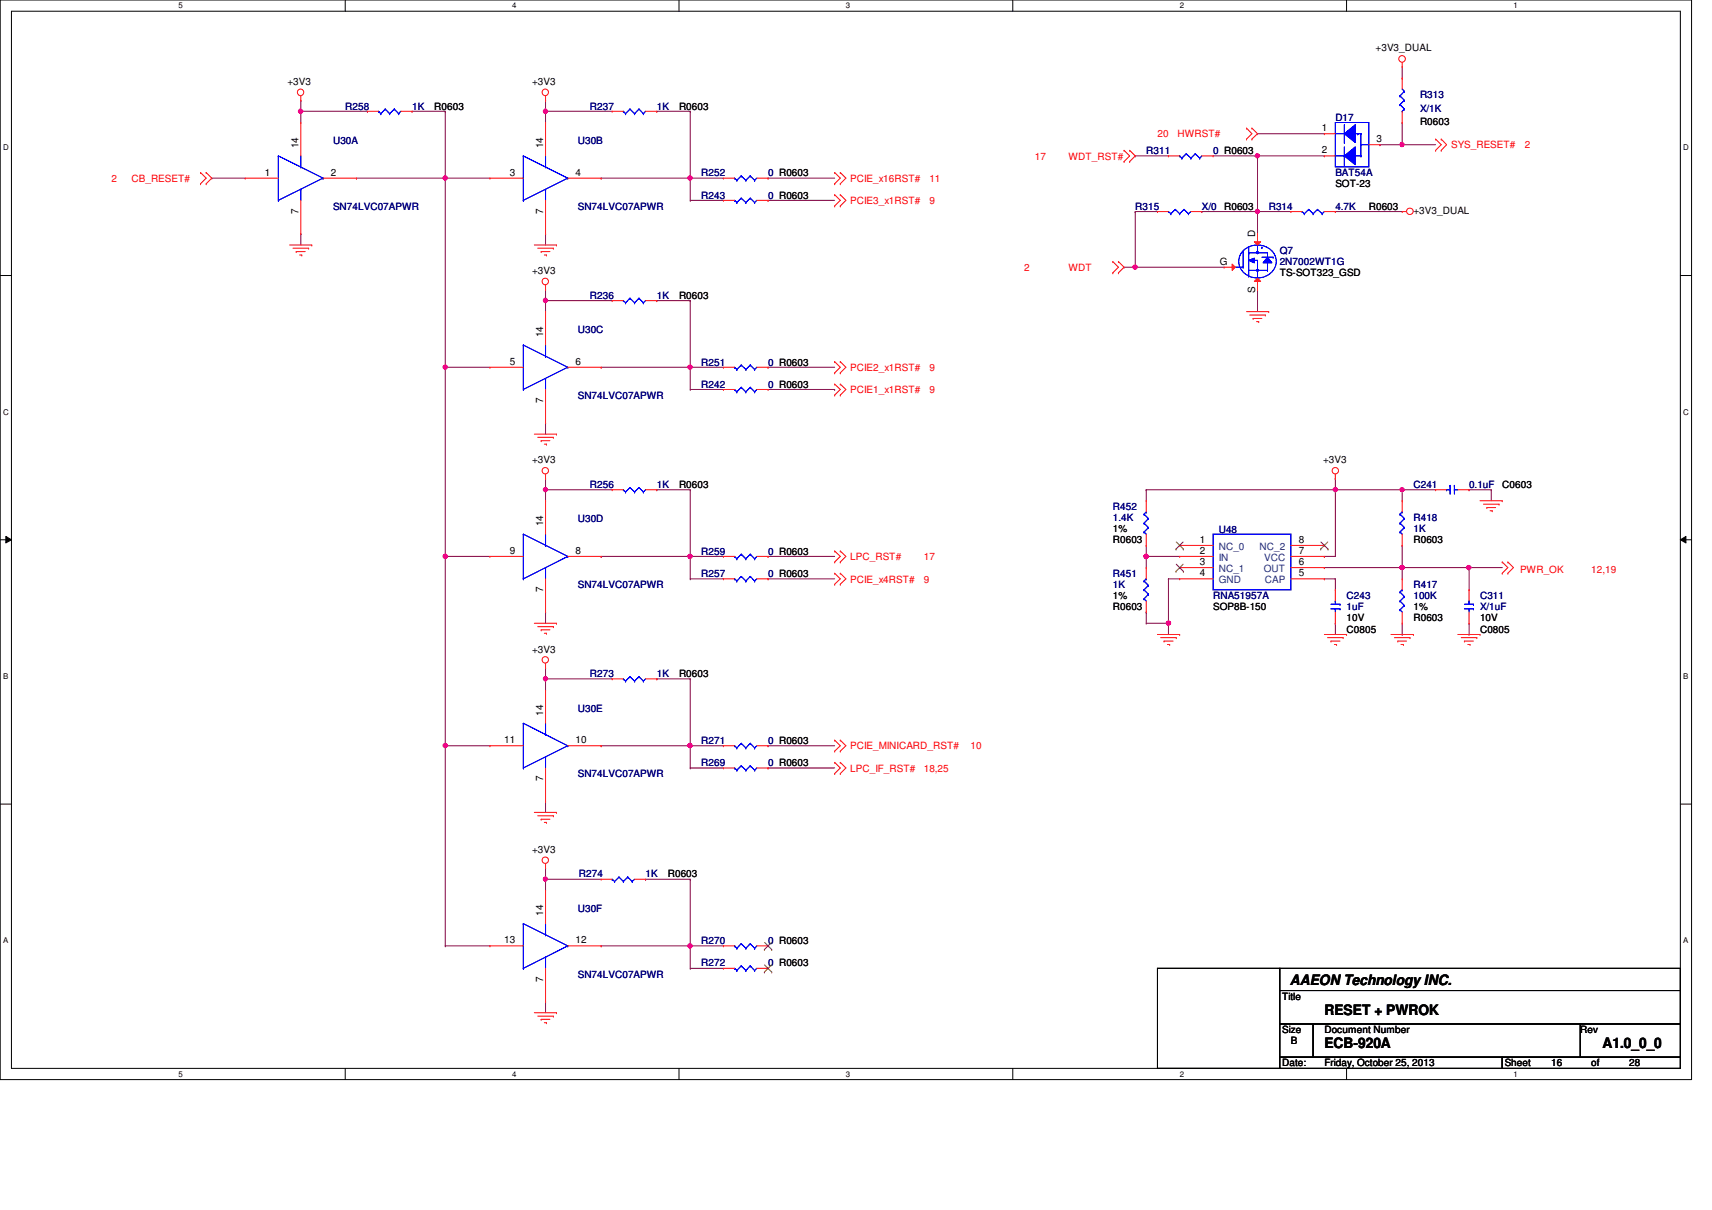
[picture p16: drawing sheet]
<svg xmlns="http://www.w3.org/2000/svg" width="297mm" height="210mm" viewBox="0 0 297 210" stroke-linecap="round" stroke-linejoin="round" font-family="sans-serif">
<defs><g id="words">
<g font-size="2.5">
<text x="223.8" y="170.8">AAEON Technology INC.</text>
<text x="229.8" y="176.1">RESET + PWROK</text>
<text x="229.8" y="181.9">ECB-920A</text>
<text x="278" y="181.9">A1.0_0_0</text>
</g>
<g font-size="1.7">
<text x="238.7" y="8.8">+3V3_DUAL</text>
<text x="49.9" y="14.7">+3V3</text>
<text x="92.3" y="14.7">+3V3</text>
<text x="75.3" y="19">R0603</text>
<text x="117.8" y="19">R0603</text>
<text x="229.4" y="22.8">1</text>
<text x="246.4" y="21.7">R0603</text>
<text x="51.8" y="25.7" transform="rotate(-90 51.8 25.7)">14</text>
<text x="94.2" y="25.7" transform="rotate(-90 94.2 25.7)">14</text>
<text x="229.4" y="26.6">2</text>
<text x="238.8" y="24.7">3</text>
<text x="46" y="30.5">1</text>
<text x="57.4" y="30.5">2</text>
<text x="88.5" y="30.5">3</text>
<text x="99.9" y="30.5">4</text>
<text x="231.7" y="32.5">SOT-23</text>
<text x="51.8" y="37.1" transform="rotate(-90 51.8 37.1)">7</text>
<text x="94.2" y="37.1" transform="rotate(-90 94.2 37.1)">7</text>
<text x="212.4" y="36.4">R0603</text>
<text x="217.8" y="41.1" transform="rotate(-90 217.8 41.1)">D</text>
<text x="237.5" y="36.4">R0603</text>
<text x="245.2" y="37.1">+3V3_DUAL</text>
<text x="92.3" y="47.6">+3V3</text>
<text x="211.6" y="45.9">G</text>
<text x="222" y="48">TS-SOT323_GSD</text>
<text x="117.8" y="51.8">R0603</text>
<text x="217.8" y="50.8" transform="rotate(-90 217.8 50.8)">S</text>
<text x="94.2" y="58.5" transform="rotate(-90 94.2 58.5)">14</text>
<text x="88.5" y="63.3">5</text>
<text x="99.9" y="63.3">6</text>
<text x="94.2" y="69.9" transform="rotate(-90 94.2 69.9)">7</text>
<text x="92.3" y="80.4">+3V3</text>
<text x="229.6" y="80.4">+3V3</text>
<text x="117.8" y="84.6">R0603</text>
<text x="260.6" y="84.6">C0603</text>
<text x="94.2" y="91.3" transform="rotate(-90 94.2 91.3)">14</text>
<text x="193.1" y="92.4">1%</text>
<text x="193.1" y="94.3">R0603</text>
<text x="208.1" y="94.2">1</text>
<text x="225.3" y="94.2">8</text>
<text x="245.2" y="94.3">R0603</text>
<text x="88.5" y="96.1">9</text>
<text x="99.9" y="96.1">8</text>
<text x="208.1" y="96.1">2</text>
<text x="208.1" y="98">3</text>
<text x="208.1" y="100">4</text>
<text x="225.3" y="96.1">7</text>
<text x="225.3" y="98">6</text>
<text x="225.3" y="100">5</text>
<text x="94.2" y="102.7" transform="rotate(-90 94.2 102.7)">7</text>
<text x="193.1" y="103.9">1%</text>
<text x="193.1" y="105.9">R0603</text>
<text x="210.5" y="105.9">SOP8B-150</text>
<text x="233.6" y="107.8">10V</text>
<text x="245.2" y="105.9">1%</text>
<text x="245.2" y="107.8">R0603</text>
<text x="256.8" y="107.8">10V</text>
<text x="92.3" y="113.2">+3V3</text>
<text x="233.6" y="109.7">C0805</text>
<text x="256.8" y="109.7">C0805</text>
<text x="117.8" y="117.4">R0603</text>
<text x="94.2" y="124.1" transform="rotate(-90 94.2 124.1)">14</text>
<text x="87.5" y="128.9">11</text>
<text x="99.9" y="128.9">10</text>
<text x="94.2" y="135.6" transform="rotate(-90 94.2 135.6)">7</text>
<text x="92.3" y="148">+3V3</text>
<text x="115.9" y="152.2">R0603</text>
<text x="94.2" y="158.9" transform="rotate(-90 94.2 158.9)">14</text>
<text x="87.5" y="163.7">13</text>
<text x="99.9" y="163.7">12</text>
<text x="94.2" y="170.3" transform="rotate(-90 94.2 170.3)">7</text>
<text x="222.5" y="173.4">Title</text>
<text x="222.5" y="179.2">Size</text>
<text x="229.8" y="179.2">Document Number</text>
<text x="274.2" y="179.2">Rev</text>
<text x="222.5" y="185">Date:</text>
<text x="224" y="181.1">B</text>
<text x="229.8" y="185">Friday, October 25, 2013</text>
<text x="261.1" y="185">Sheet</text>
<text x="269.2" y="185">16</text>
<text x="276.1" y="185">of</text>
<text x="282.7" y="185">28</text>
</g>
<g font-size="1.7" fill="#000080">
<text x="246.4" y="17.1">R313</text>
<text x="59.9" y="19">R258</text>
<text x="71.5" y="19">1K</text>
<text x="102.4" y="19">R237</text>
<text x="114" y="19">1K</text>
<text x="231.7" y="20.9">D17</text>
<text x="246.4" y="19.4">X/1K</text>
<text x="57.8" y="25">U30A</text>
<text x="100.2" y="25">U30B</text>
<text x="198.9" y="26.7">R311</text>
<text x="210.5" y="26.7">0 R0603</text>
<text x="121.7" y="30.6">R252</text>
<text x="121.7" y="34.5">R243</text>
<text x="133.3" y="30.6">0 R0603</text>
<text x="133.3" y="34.5">0 R0603</text>
<text x="231.7" y="30.6">BAT54A</text>
<text x="57.8" y="36.4">SN74LVC07APWR</text>
<text x="100.2" y="36.4">SN74LVC07APWR</text>
<text x="197" y="36.4">R315</text>
<text x="208.5" y="36.4">X/0</text>
<text x="220.1" y="36.4">R314</text>
<text x="231.7" y="36.4">4.7K</text>
<text x="222" y="44.1">Q7</text>
<text x="222" y="46">2N7002WT1G</text>
<text x="102.4" y="51.8">R236</text>
<text x="114" y="51.8">1K</text>
<text x="100.2" y="57.8">U30C</text>
<text x="121.7" y="63.4">R251</text>
<text x="133.3" y="63.4">0 R0603</text>
<text x="100.2" y="69.2">SN74LVC07APWR</text>
<text x="121.7" y="67.3">R242</text>
<text x="133.3" y="67.3">0 R0603</text>
<text x="102.4" y="84.6">R256</text>
<text x="114" y="84.6">1K</text>
<text x="193.1" y="88.5">R452</text>
<text x="245.2" y="84.6">C241</text>
<text x="254.9" y="84.6">0.1uF</text>
<text x="100.2" y="90.6">U30D</text>
<text x="193.1" y="90.4">1.4K</text>
<text x="211.5" y="92.5">U48</text>
<text x="245.2" y="90.4">R418</text>
<text x="245.2" y="92.4">1K</text>
<text x="121.7" y="96.2">R259</text>
<text x="121.7" y="100.1">R257</text>
<text x="133.3" y="96.2">0 R0603</text>
<text x="133.3" y="100.1">0 R0603</text>
<text x="193.1" y="100.1">R451</text>
<text x="100.2" y="102">SN74LVC07APWR</text>
<text x="193.1" y="102">1K</text>
<text x="210.5" y="103.9">RNA51957A</text>
<text x="233.6" y="103.9">C243</text>
<text x="233.6" y="105.9">1uF</text>
<text x="245.2" y="102">R417</text>
<text x="245.2" y="103.9">100K</text>
<text x="256.8" y="103.9">C311</text>
<text x="256.8" y="105.9">X/1uF</text>
<text x="102.4" y="117.4">R273</text>
<text x="114" y="117.4">1K</text>
<text x="100.2" y="123.4">U30E</text>
<text x="121.7" y="129">R271</text>
<text x="133.3" y="129">0 R0603</text>
<text x="100.2" y="134.8">SN74LVC07APWR</text>
<text x="121.7" y="132.9">R269</text>
<text x="133.3" y="132.9">0 R0603</text>
<text x="100.5" y="152.2">R274</text>
<text x="112" y="152.2">1K</text>
<text x="100.2" y="158.2">U30F</text>
<text x="121.7" y="163.8">R270</text>
<text x="121.7" y="167.6">R272</text>
<text x="133.3" y="163.8">0 R0603</text>
<text x="133.3" y="167.6">0 R0603</text>
<text x="100.2" y="169.6">SN74LVC07APWR</text>
</g>
<g font-size="1.7" fill="#f00">
<text x="200.8" y="23.8">20</text>
<text x="204.3" y="23.8">HWRST#</text>
<text x="179.6" y="27.7">17</text>
<text x="185.4" y="27.7">WDT_RST#</text>
<text x="251.8" y="25.7">SYS_RESET#</text>
<text x="264.5" y="25.7">2</text>
<text x="19.3" y="31.5">2</text>
<text x="22.8" y="31.5">CB_RESET#</text>
<text x="147.5" y="31.5">PCIE_x16RST#</text>
<text x="147.5" y="35.4">PCIE3_x1RST#</text>
<text x="161.2" y="31.5">11</text>
<text x="161.2" y="35.4">9</text>
<text x="177.7" y="47">2</text>
<text x="185.4" y="47">WDT</text>
<text x="147.5" y="64.3">PCIE2_x1RST#</text>
<text x="161.2" y="64.3">9</text>
<text x="147.5" y="68.2">PCIE1_x1RST#</text>
<text x="161.2" y="68.2">9</text>
<text x="147.5" y="97.2">LPC_RST#</text>
<text x="147.5" y="101">PCIE_x4RST#</text>
<text x="160.3" y="97.2">17</text>
<text x="160.3" y="101">9</text>
<text x="263.7" y="99.3">PWR_OK</text>
<text x="276.1" y="99.3">12,19</text>
<text x="147.5" y="130">PCIE_MINICARD_RST#</text>
<text x="168.4" y="130">10</text>
<text x="147.5" y="133.9">LPC_IF_RST#</text>
<text x="160.3" y="133.9">18,25</text>
</g>
<g font-size="1.7" fill="#004080">
<text x="211.5" y="95.4">NC_0</text>
<text x="218.5" y="95.4">NC_2</text>
<text x="211.5" y="97.3">IN</text>
<text x="211.5" y="99.3">NC_1</text>
<text x="211.5" y="101.2">GND</text>
<text x="219.3" y="99.3">OUT</text>
<text x="219.3" y="97.3">VCC</text>
<text x="219.5" y="101.2">CAP</text>
</g>
<g font-size="1.4">
<text x="30.9" y="1.4">5</text>
<text x="88.9" y="1.4">4</text>
<text x="146.8" y="1.4">3</text>
<text x="204.7" y="1.4">2</text>
<text x="262.6" y="1.4">1</text>
<text x=".5" y="26.1">D</text>
<text x="292.1" y="26.1">D</text>
<text x=".5" y="71.9">C</text>
<text x="292.1" y="71.9">C</text>
<text x=".5" y="117.8">B</text>
<text x="292.1" y="117.8">B</text>
<text x=".5" y="163.6">A</text>
<text x="292.1" y="163.6">A</text>
<text x="30.9" y="186.8">5</text>
<text x="88.9" y="186.8">4</text>
<text x="146.8" y="186.8">3</text>
<text x="204.7" y="186.8">2</text>
<text x="262.6" y="186.8">1</text>
</g>
</g></defs>
<path d="M0 0h293.5v187.3h-293.5zM2 1.9h289.5v183.4h-289.5z" fill="none" stroke="#000" stroke-width=".17"/>
<g fill="#fff">
<path d="M30.9 .2h.8v1.5h-.8z"/>
<path d="M30.9 185.5h.8v1.6h-.8z"/>
</g>
<path d="M59.9 0v1.9M59.9 185.3v2" fill="none" stroke="#000" stroke-width=".17"/>
<g fill="#fff">
<path d="M88.9 .2h.7v1.5h-.7z"/>
<path d="M88.9 185.5h.7v1.6h-.7z"/>
</g>
<path d="M117.8 0v1.9M117.8 185.3v2" fill="none" stroke="#000" stroke-width=".17"/>
<g fill="#fff">
<path d="M146.8 .2h.7v1.5h-.7z"/>
<path d="M146.8 185.5h.7v1.6h-.7z"/>
</g>
<path d="M175.7 0v1.9M175.7 185.3v2" fill="none" stroke="#000" stroke-width=".17"/>
<g fill="#fff">
<path d="M204.7 .2h.7v1.5h-.7z"/>
<path d="M204.7 185.5h.7v1.6h-.7z"/>
</g>
<path d="M233.6 0v1.9M233.6 185.3v2" fill="none" stroke="#000" stroke-width=".17"/>
<g fill="#fff">
<path d="M262.6 .2h.8v1.5h-.8z"/>
<path d="M262.6 185.5h.8v1.6h-.8z"/>
<path d="M.5 24.8h1v1.6h-1z"/>
<path d="M292.1 24.8h.9v1.6h-.9z"/>
<path d="M.5 70.7h1v1.5h-1z"/>
<path d="M292.1 70.7h.9v1.5h-.9z"/>
</g>
<path d="M0 47.8h2M291.5 47.8h2" fill="none" stroke="#000" stroke-width=".17"/>
<g fill="#fff">
<path d="M.5 116.5h.9v1.6h-.9z"/>
<path d="M292.1 116.5h.8v1.6h-.8z"/>
</g>
<path d="M0 93.6h2M1 93l1 .6-1 .6zM291.5 93.6l1-.6v1.2zM291.5 93.6h2" fill="none" stroke="#000" stroke-width=".17"/>
<path d="M1 93l1 .6-1 .6zM291.5 93.6l1-.6v1.2z" fill="#000"/>
<g fill="#fff">
<path d="M.5 162.4h.9v1.5h-.9z"/>
<path d="M292.1 162.4h.8v1.5h-.8z"/>
</g>
<path d="M0 139.5h2M291.5 139.5h2" fill="none" stroke="#000" stroke-width=".17"/>
<path d="M77.3 63.7h.1M77.3 63.7h7.7" fill="none" stroke="#800040" stroke-width=".17"/>
<circle cx="77.3" cy="63.7" r=".37" fill="#f0f"/>
<circle cx="77.3" cy="63.7" r=".37" fill="none" stroke="#f0f" stroke-width=".17"/>
<path d="M77.3 30.9h.1M77.3 30.9h7.7M77.3 63.7h.1M77.3 63.7v65.7M77.3 96.5h.1M77.3 96.5h7.7" fill="none" stroke="#800040" stroke-width=".17"/>
<circle cx="77.3" cy="129.3" r=".38" fill="#f0f"/>
<circle cx="77.3" cy="129.3" r=".38" fill="none" stroke="#f0f" stroke-width=".17"/>
<circle cx="77.3" cy="96.5" r=".38" fill="#f0f"/>
<circle cx="77.3" cy="96.5" r=".38" fill="none" stroke="#f0f" stroke-width=".17"/>
<path d="M94.7 19.3h.1M94.7 19.3v2M94.7 40.6h.1M94.7 40.6v1.9M77.3 129.4h.1M77.3 129.4h7.7M77.3 129.4v34.7M77.3 164.1h.1M77.3 164.1h7.7" fill="none" stroke="#800040" stroke-width=".17"/>
<circle cx="94.6" cy="19.3" r=".38" fill="#f0f"/>
<circle cx="94.6" cy="19.3" r=".38" fill="none" stroke="#f0f" stroke-width=".17"/>
<path d="M77.3 30.9h.1M77.3 30.9v32.8" fill="none" stroke="#800040" stroke-width=".17"/>
<circle cx="77.3" cy="30.9" r=".37" fill="#f0f"/>
<circle cx="77.3" cy="30.9" r=".37" fill="none" stroke="#f0f" stroke-width=".17"/>
<path d="M119.8 30.9h.1M119.8 30.9h5.7" fill="none" stroke="#800040" stroke-width=".17"/>
<circle cx="119.7" cy="30.9" r=".37" fill="#f0f"/>
<circle cx="119.7" cy="30.9" r=".37" fill="none" stroke="#f0f" stroke-width=".17"/>
<g fill="none" stroke="#800040" stroke-width=".17">
<path d="M94.7 19.3h.1M94.7 17.4h.1M94.7 19.3h11.5M94.7 17.4v1.9M114 19.3h.1M114 19.3h5.8M119.8 19.3h.1M119.8 19.3v11.6M133.3 30.9h.1M133.3 30.9h11.5M218.2 23.2h.1M218.2 36.7h.1"/>
<path d="M218.2 27.1h.1M218.2 23.2h11.6M218.2 36.7v3.9M218.2 27.1h11.6M243.3 25.1h.1M243.3 25.1h5.8M197 46.4h.1M197 46.4h15.4M218.2 50.2h.1M218.2 50.2v3.9"/>
</g>
<circle cx="218.2" cy="27" r=".37" fill="#f0f"/>
<circle cx="218.2" cy="27" r=".37" fill="none" stroke="#f0f" stroke-width=".17"/>
<path d="M218.2 36.7h.1M218.2 36.7h5.8M231.7 36.7h.1M231.7 36.7h11.6" fill="none" stroke="#800040" stroke-width=".17"/>
<circle cx="218.2" cy="36.7" r=".37" fill="#f0f"/>
<circle cx="218.2" cy="36.7" r=".37" fill="none" stroke="#f0f" stroke-width=".17"/>
<path d="M197 36.7h.1M197 36.7h3.8M197 36.7v9.7M208.5 36.7h.1M208.5 36.7h9.7" fill="none" stroke="#800040" stroke-width=".17"/>
<circle cx="196.9" cy="46.3" r=".37" fill="#f0f"/>
<circle cx="196.9" cy="46.3" r=".37" fill="none" stroke="#f0f" stroke-width=".17"/>
<g fill="none" stroke="#800040" stroke-width=".17">
<path d="M52.2 19.3h.1M52.2 19.3v2M71.5 19.3h.1M71.5 19.3h5.8M36.7 30.9h.1M36.7 30.9h5.8M61.8 30.9h.1M61.8 30.9h15.5M104.3 30.9h.1M104.3 30.9h15.5M218.2 27.1h.1M218.2 27.1v9.6"/>
<path d="M52.2 40.6h.1M52.2 40.6v1.9M195 46.4h.1M195 46.4h2M229.8 98.5h.1M243.3 85h.1M243.3 94.6h.1M243.3 94.6v3.9h-13.5M243.3 85h5.8M198.9 108.1h.1M198.9 108.1h3.8M229.8 100.4h.1"/>
<path d="M229.8 100.4h1.9"/>
</g>
<circle cx="243.3" cy="98.4" r=".37" fill="#f0f"/>
<circle cx="243.3" cy="98.4" r=".37" fill="none" stroke="#f0f" stroke-width=".17"/>
<path d="M198.9 94.6h.1M198.9 94.6v1.9M229.8 96.5h.1M229.8 96.5h1.9M243.3 85h.1M243.3 85v1.9M231.7 100.4h.1M231.7 100.4v1.9" fill="none" stroke="#800040" stroke-width=".17"/>
<circle cx="198.8" cy="96.5" r=".38" fill="#f0f"/>
<circle cx="198.8" cy="96.5" r=".38" fill="none" stroke="#f0f" stroke-width=".17"/>
<path d="M231.7 85h.1M231.7 85h11.6M254.9 85h.1M254.9 85h3.8" fill="none" stroke="#800040" stroke-width=".17"/>
<circle cx="243.3" cy="84.9" r=".37" fill="#f0f"/>
<circle cx="243.3" cy="84.9" r=".37" fill="none" stroke="#f0f" stroke-width=".17"/>
<circle cx="231.7" cy="84.9" r=".37" fill="#f0f"/>
<circle cx="231.7" cy="84.9" r=".37" fill="none" stroke="#f0f" stroke-width=".17"/>
<path d="M231.7 85h.1M231.7 85v11.5M258.7 85h.1M258.7 85v1.9M202.7 108.1h.1M202.7 108.1v2" fill="none" stroke="#800040" stroke-width=".17"/>
<circle cx="202.7" cy="108.1" r=".37" fill="#f0f"/>
<circle cx="202.7" cy="108.1" r=".37" fill="none" stroke="#f0f" stroke-width=".17"/>
<path d="M198.9 85h.1M198.9 85v1.9M231.7 83h.1M231.7 83v2h-32.8M243.3 98.5h.1M243.3 98.5v1.9M202.7 100.4h.1M202.7 100.4v7.7M231.7 108.1h.1M231.7 108.1v2" fill="none" stroke="#800040" stroke-width=".17"/>
<circle cx="243.3" cy="98.4" r=".37" fill="#f0f"/>
<circle cx="243.3" cy="98.4" r=".37" fill="none" stroke="#f0f" stroke-width=".17"/>
<path d="M198.9 96.5h.1M198.9 96.5v2M254.9 98.5h.1M254.9 98.5h5.7M198.9 106.2h.1M198.9 106.2v1.9" fill="none" stroke="#800040" stroke-width=".17"/>
<circle cx="254.9" cy="98.4" r=".37" fill="#f0f"/>
<circle cx="254.9" cy="98.4" r=".37" fill="none" stroke="#f0f" stroke-width=".17"/>
<path d="M198.9 96.5h.1M198.9 96.5h5.8M202.7 100.4h.1M202.7 100.4h2" fill="none" stroke="#800040" stroke-width=".17"/>
<circle cx="198.8" cy="96.5" r=".38" fill="#f0f"/>
<circle cx="198.8" cy="96.5" r=".38" fill="none" stroke="#f0f" stroke-width=".17"/>
<path d="M77.3 19.3h.1M77.3 19.3v11.6M94.7 73.4h.1M94.7 73.4v1.9M119.8 63.7h.1M119.8 63.7h5.7M243.3 110.1h.1M243.3 108.1v2" fill="none" stroke="#800040" stroke-width=".17"/>
<circle cx="119.7" cy="63.7" r=".37" fill="#f0f"/>
<circle cx="119.7" cy="63.7" r=".37" fill="none" stroke="#f0f" stroke-width=".17"/>
<path d="M94.7 52.2h.1M94.7 52.2h11.5M94.7 52.2v1.9M114 52.2h.1M114 52.2h5.8M119.8 52.2h.1M119.8 52.2v11.5M133.3 63.7h.1M133.3 63.7h11.5" fill="none" stroke="#800040" stroke-width=".17"/>
<circle cx="94.6" cy="52.1" r=".38" fill="#f0f"/>
<circle cx="94.6" cy="52.1" r=".38" fill="none" stroke="#f0f" stroke-width=".17"/>
<path d="M94.7 50.2h.1M94.7 50.2v2M104.3 63.7h.1M104.3 63.7h15.5M119.8 96.5h.1M119.8 96.5h5.7M94.7 106.2h.1M94.7 106.2v1.9" fill="none" stroke="#800040" stroke-width=".17"/>
<circle cx="119.7" cy="96.5" r=".38" fill="#f0f"/>
<circle cx="119.7" cy="96.5" r=".38" fill="none" stroke="#f0f" stroke-width=".17"/>
<path d="M94.7 85h.1M94.7 85h11.5M94.7 85v1.9M114 85h.1M114 85h5.8M119.8 85h.1M119.8 85v11.5M133.3 96.5h.1M133.3 96.5h11.5" fill="none" stroke="#800040" stroke-width=".17"/>
<circle cx="94.6" cy="84.9" r=".37" fill="#f0f"/>
<circle cx="94.6" cy="84.9" r=".37" fill="none" stroke="#f0f" stroke-width=".17"/>
<path d="M94.7 83h.1M94.7 83v2M104.3 96.5h.1M104.3 96.5h15.5M94.7 139h.1M94.7 139v1.9M119.8 129.4h.1M119.8 129.4h5.7" fill="none" stroke="#800040" stroke-width=".17"/>
<circle cx="119.7" cy="129.3" r=".38" fill="#f0f"/>
<circle cx="119.7" cy="129.3" r=".38" fill="none" stroke="#f0f" stroke-width=".17"/>
<path d="M94.7 117.8h.1M94.7 117.8h11.5M94.7 117.8v1.9M114 117.8h.1M114 117.8h5.8M119.8 117.8h.1M119.8 117.8v11.6M133.3 129.4h.1M133.3 129.4h11.5" fill="none" stroke="#800040" stroke-width=".17"/>
<circle cx="94.6" cy="117.7" r=".37" fill="#f0f"/>
<circle cx="94.6" cy="117.7" r=".37" fill="none" stroke="#f0f" stroke-width=".17"/>
<path d="M52.2 19.3h11.6M63.8 19.3h.1M94.7 115.8h.1M94.7 115.8v2M104.3 129.4h.1M104.3 129.4h15.5" fill="none" stroke="#800040" stroke-width=".17"/>
<circle cx="52.2" cy="19.3" r=".38" fill="#f0f"/>
<circle cx="52.2" cy="19.3" r=".38" fill="none" stroke="#f0f" stroke-width=".17"/>
<path d="M52.2 17.4h.1M52.2 17.4v1.9M94.7 173.7h.1M94.7 173.7v2M119.8 164.1h.1M119.8 164.1h5.7" fill="none" stroke="#800040" stroke-width=".17"/>
<circle cx="119.7" cy="164.1" r=".38" fill="#f0f"/>
<circle cx="119.7" cy="164.1" r=".38" fill="none" stroke="#f0f" stroke-width=".17"/>
<path d="M94.7 152.5h.1M94.7 152.5h9.6M94.7 152.5v1.9M112 152.5h.1M112 152.5h7.8M119.8 152.5h.1M119.8 152.5v11.6" fill="none" stroke="#800040" stroke-width=".17"/>
<circle cx="94.6" cy="152.5" r=".37" fill="#f0f"/>
<circle cx="94.6" cy="152.5" r=".37" fill="none" stroke="#f0f" stroke-width=".17"/>
<g fill="none" stroke="#800040" stroke-width=".17">
<path d="M119.8 34.8h.1M119.8 30.9h.1M119.8 34.8h5.7M119.8 30.9v3.9M133.3 34.8h.1M133.3 34.8h11.5M243.3 21.3h.1M243.3 21.3v3.8M119.8 67.6h.1M119.8 63.7h.1M119.8 63.7v3.9M119.8 67.6h5.7"/>
<path d="M133.3 67.6h11.5M144.8 67.6h.1M119.8 96.5h.1M119.8 96.5v3.9M119.8 100.4h.1M119.8 100.4h5.7M133.3 100.4h.1M133.3 100.4h11.5M119.8 133.2h.1M119.8 129.4h.1M119.8 129.4v3.8M119.8 133.2h5.7"/>
<path d="M133.3 133.2h.1M133.3 133.2h11.5M94.7 150.6h.1M94.7 150.6v1.9M104.3 164.1h.1M104.3 164.1h15.5"/>
</g>
<circle cx="243.3" cy="25.1" r=".37" fill="#f0f"/>
<circle cx="243.3" cy="25.1" r=".37" fill="none" stroke="#f0f" stroke-width=".17"/>
<g fill="none" stroke="#800040" stroke-width=".17">
<path d="M243.3 13.5h.1M243.3 11.6v1.9M197 27.1h.1M197 27.1h5.7M210.5 27.1h7.7M218.2 27.1h.1M239.4 25.1h.1M239.4 25.1h3.9M243.3 98.5h.1M243.3 98.5h11.6M254.9 98.5h.1M254.9 98.5v3.8"/>
<path d="M254.9 110.1h.1M254.9 108.1v2M119.8 168h.1M119.8 164.1h.1M119.8 168h5.7M119.8 164.1v3.9"/>
</g>
<g fill="none" stroke="#f00" stroke-width=".17">
<path d="M52.2 17.4h.1M52.2 16.6v.8M63.8 19.3h.1M63.8 19.3h1.9M69.5 19.3h2M71.5 19.3h.1M94.7 17.4h.1M94.7 16.6v.8M106.2 19.3h.1M106.2 19.3h2M112 19.3h2M114 19.3h.1"/>
<path d="M243.3 11.6h.1M243.3 13.5h.1M243.3 10.8v.8M243.3 13.5v2M243.3 19.3v2M34.8 31.9h.1M34.8 29.9h.1M34.8 29.9l1 1-1 1M35.8 29.9h.1M35.8 31.9h.1M35.8 29.9l.9 1-.9 1M85 30.9h.1"/>
<path d="M85 30.9h5.8M94.7 21.3h.1M94.7 21.3v5.8M94.7 34.8v5.8M98.5 30.9h5.8M104.3 30.9h.1M125.5 30.9h.1M125.5 34.8h.1M125.5 30.9h2M125.5 34.8h2M131.3 30.9h2M131.3 34.8h2"/>
<path d="M133.3 30.9h.1M133.3 34.8h.1M144.8 29.9h.1M144.8 31.9h.1M144.8 33.8h.1M144.8 35.7h.1M144.8 29.9l1 1-1 1M144.8 33.8l1 1-1 .9M145.8 29.9h.1M145.8 31.9h.1M145.8 33.8h.1M145.8 35.7h.1"/>
<path d="M145.8 29.9l1 1-1 1M145.8 33.8l1 1-1 .9M195 26.1h.1M195 28h.1M195 26.1l1 1-1 .9M196 28h.1M196 26.1h.1M196 26.1l1 1-1 .9M202.7 27.1h.1M202.7 27.1h2M208.5 27.1h2M210.5 27.1h.1"/>
<path d="M216.3 24.1h.1M216.3 22.2h.1M216.3 22.2l.9 1-.9 .9M217.2 22.2h.1M217.2 24.1h.1M217.2 22.2l1 1-1 .9M224 36.7h.1M224 36.7h1.9M229.8 36.7h1.9M231.7 36.7h.1M243.3 36.7h.1M243.3 21.3h.1"/>
<path d="M243.3 36.7h.7M249.1 24.1h.1M249.1 26.1h.1M249.1 24.1l1 1-1 1M250.1 24.1h.1M250.1 26.1h.1M250.1 24.1l.9 1-.9 1M50.2 42.5h3.9M50.8 43.1h2.7M51.4 43.6h.1M51.4 43.6h1.6M52 44.2h.4"/>
<path d="M52.4 44.2h.1M53.5 43.1h.1M54.1 42.5h.1M92.7 42.5h3.9M93.3 43.1h2.7M93.9 43.6h.1M93.9 43.6h1.5M94.4 44.2h.4M94.7 50.2h.1M94.7 40.6h.1M94.7 54.1h.1M94.7 49.4v.8"/>
<path d="M94.7 54.1v5.8M94.8 44.2h.1M96 43.1h.1M96.6 42.5h.1M106.2 52.2h.1M106.2 52.2h2M112 52.2h2M114 52.2h.1M193.1 45.4h.1M193.1 47.3h.1M193.1 45.4l1 1-1 .9M194.1 47.3h.1"/>
<path d="M194.1 45.4h.1M194.1 45.4l.9 1-.9 .9M216.3 54.1h3.8M216.8 54.7h2.7M217.4 55.2h.1M217.4 55.2h1.5M218 55.8h.4M218.4 55.8h.1M219.5 54.7h.1M220.1 54.1h.1M85 63.7h.1M85 63.7h5.8"/>
<path d="M92.7 75.3h3.9M93.3 75.9h2.7M93.9 76.5h.1M93.9 76.5h1.5M94.4 77h.4M94.7 73.4h.1M94.7 67.6v5.8M94.8 77h.1M96 75.9h.1M96.6 75.3h.1M98.5 63.7h5.8M104.3 63.7h.1"/>
<path d="M125.5 67.6h.1M125.5 67.6h2M131.3 67.6h2M133.3 67.6h.1M144.8 66.6h.1M144.8 68.5h.1M144.8 62.7h.1M144.8 64.7h.1M144.8 66.6l1 1-1 .9M144.8 62.7l1 1-1 1M145.8 66.6h.1M145.8 68.5h.1"/>
<path d="M145.8 62.7h.1M145.8 64.7h.1M145.8 66.6l1 1-1 .9M145.8 62.7l1 1-1 1M85 96.5h.1M85 96.5h5.8M94.7 83h.1M94.7 86.9h.1M94.7 82.3v.7M94.7 86.9v5.8M98.5 96.5h5.8M104.3 96.5h.1"/>
<path d="M106.2 85h.1M106.2 85h2M112 85h2M114 85h.1M125.5 96.5h.1M125.5 96.5h2M131.3 96.5h2M133.3 96.5h.1M144.8 95.6h.1M144.8 97.5h.1M144.8 99.4h.1M144.8 95.6l1 .9-1 1"/>
<path d="M144.8 99.4l1 1-1 .9M145.8 95.6h.1M145.8 97.5h.1M145.8 99.4h.1M145.8 95.6l1 .9-1 1M145.8 99.4l1 1-1 .9M198.9 94.6h.1M198.9 86.9h.1M198.9 98.5h.1M198.9 86.9v1.9M198.9 92.7v1.9M198.9 98.5v1.9"/>
<path d="M231.7 83h.1M231.7 82.3v.7M243.3 94.6h.1M243.3 86.9h.1M243.3 86.9v1.9M243.3 92.7v1.9M249.1 85h.1M249.1 85h1.9M252.9 85h2M254.9 85h.1M256.8 86.9h3.8M257.4 87.5h2.7"/>
<path d="M258 88.1h.1M258 88.1h1.5M258.5 88.6h.4M258.9 88.6h.1M260.1 87.5h.1M260.6 86.9h.1M260.6 99.4h.1M260.6 97.5h.1M260.6 97.5l1 1-1 .9M261.6 99.4h.1M261.6 97.5h.1M261.6 97.5l1 1-1 .9"/>
<path d="M92.7 108.1h3.9M93.3 108.7h2.7M93.9 109.3h.1M93.9 109.3h1.5M94.4 109.9h.4M94.7 115.8h.1M94.7 106.2h.1M94.7 119.7h.1M94.7 100.4v5.8M94.7 115.1v.7M94.7 119.7v5.8M94.8 109.9h.1"/>
<path d="M96 108.7h.1M96.6 108.1h.1M106.2 117.8h.1M106.2 117.8h2M112 117.8h2M114 117.8h.1M125.5 100.4h.1M125.5 100.4h2M131.3 100.4h2M133.3 100.4h.1M144.8 101.3h.1M145.8 101.3h.1"/>
<path d="M198.9 106.2h.1M198.9 104.3v1.9M200.8 110.1h3.9M201.4 110.6h2.7M202 111.2h.1M202 111.2h1.5M202.6 111.8h.3M202.9 111.8h.1M204.1 110.6h.1M204.7 110.1h.1M229.8 110.1h3.8M230.3 110.6h2.7"/>
<path d="M230.9 111.2h.1M230.9 111.2h1.6M231.5 111.8h.4M231.9 111.8h.1M233 110.6h.1M233.6 110.1h.1M241.3 110.1h3.9M241.9 110.6h2.7M242.5 111.2h.1M242.5 111.2h1.5M243.1 111.8h.4M243.3 108.1h.1"/>
<path d="M243.3 100.4h.1M243.3 100.4v1.9M243.3 106.2v1.9M243.5 111.8h.1M244.6 110.6h.1M245.2 110.1h.1M252.9 110.1h3.9M253.5 110.6h2.7M254.1 111.2h.1M254.1 111.2h1.5M254.7 111.8h.4M254.9 108.1h.1"/>
<path d="M254.9 102.3h.1M254.9 102.3v2M254.9 106.2v1.9M255.1 111.8h.1M256.2 110.6h.1M256.8 110.1h.1M85 129.4h.1M85 129.4h5.8M94.7 139h.1M94.7 133.2v5.8M98.5 129.4h5.8M104.3 129.4h.1"/>
<path d="M125.5 133.2h.1M125.5 133.2h2M131.3 133.2h2M133.3 133.2h.1M144.8 128.4h.1M144.8 130.3h.1M144.8 132.2h.1M144.8 134.2h.1M144.8 128.4l1 1-1 .9M144.8 132.2l1 1-1 1M145.8 128.4h.1M145.8 130.3h.1"/>
<path d="M145.8 132.2h.1M145.8 134.2h.1M145.8 128.4l1 1-1 .9M145.8 132.2l1 1-1 1M92.7 140.9h3.9M93.3 141.5h2.7M93.9 142.1h.1M93.9 142.1h1.5M94.4 142.7h.4M94.7 150.6h.1M94.7 149.8v.8M94.8 142.7h.1"/>
<path d="M96 141.5h.1M96.6 140.9h.1M104.3 152.5h.1M104.3 152.5h1.9M110.1 152.5h1.9M112 152.5h.1M92.7 175.7h3.9M93.3 176.3h2.7M93.9 176.8h.1M93.9 176.8h1.5M94.4 177.4h.4M94.8 177.4h.1"/>
<path d="M96 176.3h.1M96.6 175.7h.1M125.5 164.1h.1M125.5 168h.1M125.5 164.1h2M125.5 168h2M131.3 164.1h2M131.3 168h2M133.3 164.1h.1M133.3 168h.1"/>
<circle cx="52.1" cy="16" r=".56"/>
<circle cx="94.6" cy="16" r=".56"/>
<circle cx="243.3" cy="10.2" r=".57"/>
<circle cx="244.6" cy="36.7" r=".56"/>
<circle cx="94.6" cy="48.8" r=".56"/>
<circle cx="94.6" cy="81.7" r=".56"/>
<circle cx="231.7" cy="81.7" r=".56"/>
<circle cx="94.6" cy="114.5" r=".56"/>
<circle cx="94.6" cy="149.2" r=".56"/>
</g>
<path d="M200.8 168h21.2v17.3h-21.2zM222 168h69.5v3.8h-69.5zM222 171.8h69.5v5.8h-69.5zM222 177.6h5.8v5.8h-5.8zM227.8 177.6h46.4v5.8h-46.4zM274.2 177.6h17.3v5.8h-17.3zM222 183.4h38.6v1.9h-38.6zM260.6 183.4h30.9v1.9h-30.9z" fill="none" stroke="#000" stroke-width=".17"/>
<g fill="none" stroke="#00f" stroke-width=".17">
<path d="M65.7 19.3h.1M65.7 19.3l.4 .4M66.1 19.7h.1M66.8 18.9h.1M66.8 18.9l-.7 .8M66.8 18.9l.8 .8M67.6 19.7h.1M68.4 18.9h.1M68.4 18.9l.8 .8M68.4 18.9l-.8 .8M69.2 19.7h.1M69.5 19.3l-.3 .4"/>
<path d="M108.2 19.3h.1M108.2 19.3l.3 .4M108.5 19.7h.1M109.3 18.9h.1M109.3 18.9l-.8 .8M109.3 18.9l.8 .8M110.1 19.7h.1M110.9 18.9h.1M110.9 18.9l.7 .8M110.9 18.9l-.8 .8M111.6 19.7h.1M112 19.3l-.4 .4"/>
<path d="M242.9 16.6h.1M242.9 18.2h.1M242.9 18.2l.8 .7M242.9 16.6l.8 .8M243.3 19.3h.1M243.3 15.5l.4 .3M243.7 18.9h.1M243.7 15.8h.1M243.7 17.4h.1M243.7 18.9l-.4 .4M243.7 15.8l-.8 .8M243.7 17.4l-.8 .8"/>
<path d="M90.8 34.8h.1M90.8 27.1h.1M90.8 27.1l7.7 3.8M90.8 27.1v7.7M94.7 29h.1M94.7 32.9h.1M94.7 27.1v1.9M94.7 32.9v1.9M98.5 30.9h.1M98.5 30.9l-7.7 3.9M127.5 30.9h.1M127.5 34.8h.1"/>
<path d="M127.5 30.9l.3 .4M127.5 34.8l.3 .3M127.8 31.3h.1M127.8 35.1h.1M128.6 30.5h.1M128.6 34.4h.1M128.6 30.5l-.8 .8M128.6 30.5l.8 .8M128.6 34.4l-.8 .7M128.6 34.4l.8 .7M129.4 31.3h.1M129.4 35.1h.1"/>
<path d="M130.2 30.5h.1M130.2 34.4h.1M130.2 30.5l.7 .8M130.2 30.5l-.8 .8M130.2 34.4l.7 .7M130.2 34.4l-.8 .7M130.9 31.3h.1M130.9 35.1h.1M131.3 30.9l-.4 .4M131.3 34.8l-.4 .3M204.7 27.1h.1M204.7 27.1l.4 .3"/>
<path d="M205.1 27.4h.1M205.8 26.7h.1M205.8 26.7l-.7 .7M205.8 26.7l.8 .7M206.6 27.4h.1M207.4 26.7h.1M207.4 26.7l.7 .7M207.4 26.7l-.8 .7M208.1 27.4h.1M208.5 27.1l-.4 .3M225.9 36.7h.1M225.9 36.7l.4 .4"/>
<path d="M226.3 37.1h.1M227.1 36.3h.1M227.1 36.3l-.8 .8M227.1 36.3l.7 .8M227.8 37.1h.1M228.6 36.3h.1M228.6 36.3l.8 .8M228.6 36.3l-.8 .8M229.4 37.1h.1M229.8 36.7l-.4 .4M90.8 59.9h.1M90.8 59.9v7.7"/>
<path d="M90.8 59.9l7.7 3.8M94.7 59.9v1.9M108.2 52.2h.1M108.2 52.2l.3 .3M108.5 52.5h.1M109.3 51.7h.1M109.3 51.7l-.8 .8M109.3 51.7l.8 .8M110.1 52.5h.1M110.9 51.7h.1M110.9 51.7l.7 .8M110.9 51.7l-.8 .8"/>
<path d="M111.6 52.5h.1M112 52.2l-.4 .3M90.8 67.6h.1M94.7 61.8h.1M94.7 65.7h.1M94.7 65.7v1.9M98.5 63.7h.1M98.5 63.7l-7.7 3.9M127.5 67.6h.1M127.5 67.6l.3 .4M127.8 68h.1M128.6 67.2h.1"/>
<path d="M128.6 67.2l-.8 .8M128.6 67.2l.8 .8M129.4 68h.1M130.2 67.2h.1M130.2 67.2l.7 .8M130.2 67.2l-.8 .8M130.9 68h.1M131.3 67.6l-.4 .4M90.8 92.7h.1M90.8 92.7v7.7M90.8 92.7l7.7 3.8M94.7 94.6h.1"/>
<path d="M94.7 98.5h.1M94.7 92.7v1.9M94.7 98.5v1.9M98.5 96.5h.1M98.5 96.5l-7.7 3.9M108.2 85h.1M108.2 85l.3 .3M108.5 85.3h.1M109.3 84.6h.1M109.3 84.6l-.8 .7M109.3 84.6l.8 .7M110.1 85.3h.1"/>
<path d="M110.9 84.6h.1M110.9 84.6l.7 .7M110.9 84.6l-.8 .7M111.6 85.3h.1M112 85l-.4 .3M127.5 96.5h.1M127.5 96.5l.3 .4M127.8 96.9h.1M128.6 96.1h.1M128.6 100h.1M128.6 96.1l-.8 .8M128.6 96.1l.8 .8"/>
<path d="M128.6 100l-.8 .8M128.6 100l.8 .8M129.4 96.9h.1M130.2 96.1h.1M130.2 100h.1M130.2 96.1l.7 .8M130.2 96.1l-.8 .8M130.2 100l.7 .8M130.2 100l-.8 .8M130.9 96.9h.1M131.3 96.5l-.4 .4M198.5 89.2h.1"/>
<path d="M198.5 92.3h.1M198.5 90.8h.1M198.5 89.2l.8 .8M198.5 92.3l.4 .4M198.5 90.8l.8 .7M198.9 88.8h.1M198.9 88.8l-.4 .4M199.3 91.5h.1M199.3 90h.1M199.3 91.5l-.8 .8M199.3 90l-.8 .8M242.9 89.2h.1"/>
<path d="M242.9 92.3h.1M242.9 90.8h.1M242.9 89.2l.8 .8M242.9 92.3l.4 .4M242.9 90.8l.8 .7M243.3 88.8h.1M243.3 88.8l-.4 .4M243.7 91.5h.1M243.7 90h.1M243.7 91.5l-.8 .8M243.7 90l-.8 .8M251 85h.1"/>
<path d="M251 85h.6M251.6 84.2h.1M251.6 84.2v1.5M252.3 84.2h.1M252.3 85h.1M252.3 85h.6M252.3 84.2v1.5M90.8 100.4h.1M108.2 117.8h.1M108.2 117.8l.3 .4M108.5 118.2h.1M109.3 117.4h.1"/>
<path d="M109.3 117.4l-.8 .8M109.3 117.4l.8 .8M110.1 118.2h.1M110.9 117.4h.1M110.9 117.4l.7 .8M110.9 117.4l-.8 .8M111.6 118.2h.1M112 117.8l-.4 .4M127.5 100.4h.1M127.5 100.4l.3 .4M127.8 100.8h.1M129.4 100.8h.1"/>
<path d="M130.9 100.8h.1M131.3 100.4l-.4 .4M198.5 100.8h.1M198.5 103.9h.1M198.5 102.3h.1M198.5 100.8l.8 .8M198.5 103.9l.4 .4M198.5 102.3l.8 .8M198.9 100.4h.1M198.9 100.4l-.4 .4M199.3 103.1h.1M199.3 101.6h.1"/>
<path d="M199.3 103.1l-.8 .8M199.3 101.6l-.8 .7M242.9 102.7h.1M242.9 105.8h.1M242.9 104.3h.1M242.9 102.7l.8 .8M242.9 105.8l.4 .4M242.9 104.3l.8 .7M243.3 102.3h.1M243.3 102.3l-.4 .4M243.7 105h.1M243.7 103.5h.1"/>
<path d="M243.7 105l-.8 .8M243.7 103.5l-.8 .8M254.1 104.8h1.5M254.1 105.6h1.5M254.9 104.3h.1M254.9 105.6h.1M254.9 104.3v.5M254.9 105.6v.6M255.6 104.8h.1M255.6 105.6h.1M90.8 133.2h.1M90.8 125.5h.1"/>
<path d="M90.8 125.5v7.7M90.8 125.5l7.7 3.9M94.7 127.4h.1M94.7 131.3h.1M94.7 125.5v1.9M94.7 131.3v1.9M98.5 129.4h.1M98.5 129.4l-7.7 3.8M127.5 133.2h.1M127.5 133.2l.3 .4M127.8 133.6h.1M128.6 132.8h.1"/>
<path d="M128.6 132.8l-.8 .8M128.6 132.8l.8 .8M129.4 133.6h.1M130.2 132.8h.1M130.2 132.8l.7 .8M130.2 132.8l-.8 .8M130.9 133.6h.1M131.3 133.2l-.4 .4M106.2 152.5h.1M106.2 152.5l.4 .4M106.6 152.9h.1M107.4 152.1h.1"/>
<path d="M107.4 152.1l-.8 .8M107.4 152.1l.8 .8M108.2 152.9h.1M108.9 152.1h.1M108.9 152.1l.8 .8M108.9 152.1l-.7 .8M109.7 152.9h.1M110.1 152.5l-.4 .4M127.5 164.1h.1M127.5 168h.1M127.5 164.1l.3 .4M127.5 168l.3 .4"/>
<path d="M127.8 164.5h.1M127.8 168.4h.1M128.6 163.7h.1M128.6 167.6h.1M128.6 163.7l-.8 .8M128.6 163.7l.8 .8M128.6 167.6l-.8 .8M128.6 167.6l.8 .8M129.4 164.5h.1M129.4 168.4h.1M130.2 163.7h.1M130.2 167.6h.1"/>
<path d="M130.2 163.7l.7 .8M130.2 163.7l-.8 .8M130.2 167.6l.7 .8M130.2 167.6l-.8 .8M130.9 164.5h.1M130.9 168.4h.1M131.3 164.1l-.4 .4M131.3 168l-.4 .4"/>
</g>
<path d="M132.6 164.7h.1M132.6 168.6h.1M132.7 163.5l1.2 1.2M132.7 167.4l1.2 1.2M133.9 163.5l-1.3 1.2M133.9 167.4l-1.3 1.2M133.9 164.7h.1M133.9 168.6h.1" fill="none" stroke="#804000" stroke-width=".17"/>
<path d="M233.3 23.2l1.9-1.6v3.1z" fill="#00f"/>
<g fill="none" stroke="#00f" stroke-width=".17">
<path d="M231.7 23.2h1.9M231.7 27.1h1.9M233.3 23.2l1.9-1.6v3.1zM233.3 24.7h.1M233.3 28.6h.1M233.3 21.6v3.1M233.3 25.5v3.1M233.6 23.2h.1M233.6 27.1h.1M235 23.2h1.1M235.2 27.1h.9M235.6 23.2h.1"/>
<path d="M236.1 27.1h.1M236.1 23.2h.1M236.1 23.2v3.9M236.1 25.1h1.4M237.5 25.1h.1"/>
</g>
<path d="M233.3 27.1l1.9-1.6v3.1z" fill="#00f"/>
<path d="M231.7 21.3h5.8v7.7h-5.8zM233.3 27.1l1.9-1.6v3.1z" fill="none" stroke="#00f" stroke-width=".17"/>
<path d="M233.3 23.2l1.9-1.6v3.1z" fill="#00f"/>
<g fill="none" stroke="#00f" stroke-width=".17">
<path d="M231.7 23.2h1.9M231.7 27.1h1.9M233.3 23.2l1.9-1.6v3.1zM233.3 24.7h.1M233.3 28.6h.1M233.3 21.6v3.1M233.3 25.5v3.1M233.6 23.2h.1M233.6 27.1h.1M235 23.2h1.1M235.2 27.1h.9M235.6 23.2h.1"/>
<path d="M236.1 27.1h.1M236.1 23.2h.1M236.1 23.2v3.9M236.1 25.1h1.4M237.5 25.1h.1"/>
</g>
<path d="M233.3 27.1l1.9-1.6v3.1z" fill="#00f"/>
<g fill="none" stroke="#00f" stroke-width=".17">
<path d="M202.7 36.7h.1M202.7 36.7l.5 .4M203.2 37.1h.1M203.9 36.3h.1M203.9 36.3l-.7 .8M203.9 36.3l.8 .8M204.7 37.1h.1M205.4 36.3h.1M205.4 36.3l.8 .8M205.4 36.3l-.7 .8M206.2 37.1h.1M206.6 36.7l-.4 .4"/>
<path d="M231.7 21.3h5.8v7.7h-5.8zM233.3 27.1l1.9-1.6v3.1zM214.3 46.4h1.4M215.6 43.6a3.5 3.5 0 0 1 5.8 1.1 3.1 3.1 0 0 1-4 3.4 2.79 2.79 0 0 1-1.8-4.5zM215.7 46.4h.1M215.7 43.6h.1M215.7 43.6v2.8M216.7 47.9h.1M216.7 43.9h.1M216.7 42.9v5M216.7 43.9h3.2M216.7 46.9h3.2"/>
<path d="M217.6 45.2h.6M218.2 43.9h.1M218.2 45.2h.1M218.2 48.3h.1M218.2 42.5v1.4M218.2 45.2v3.1M218.9 42.9h.1M219.9 46.9h.1M127.5 63.7h.1M127.5 63.7l.3 .4M127.8 64.1h.1M128.6 63.3h.1"/>
<path d="M128.6 63.3l-.8 .8M128.6 63.3l.8 .8M129.4 64.1h.1M130.2 63.3h.1M130.2 63.3l.7 .8M130.2 63.3l-.8 .8M130.9 64.1h.1M131.3 63.7l-.4 .4M210.5 92.7h13.5v9.6h-13.5zM230.9 104.8h1.6M230.9 105.6h1.6M231.7 104.3h.1"/>
<path d="M231.7 105.6h.1M231.7 104.3v.5M231.7 105.6v.6M232.5 104.8h.1M232.5 105.6h.1M127.5 129.4h.1M127.5 129.4l.3 .4M127.8 129.8h.1M128.6 128.9h.1M128.6 128.9l-.8 .9M128.6 128.9l.8 .9M129.4 129.8h.1"/>
<path d="M130.2 128.9h.1M130.2 128.9l.7 .9M130.2 128.9l-.8 .9M130.9 129.8h.1M131.3 129.4l-.4 .4M90.8 168h.1M90.8 160.2h.1M90.8 160.2l7.7 3.9M90.8 160.2v7.8M94.7 162.2h.1M94.7 166h.1M94.7 160.2v2"/>
<path d="M94.7 166v2M98.5 164.1h.1M98.5 164.1l-7.7 3.9"/>
</g>
<g fill="none" stroke="#f00" stroke-width=".17">
<path d="M200.8 36.7h.1M200.8 36.7h1.9M206.6 36.7h1.9M208.5 36.7h.1M229.8 23.2h.1M229.8 27.1h.1M229.8 23.2h1.9M229.8 27.1h1.9M237.5 25.1h1.9M239.4 25.1h.1M125.5 63.7h.1M125.5 63.7h2"/>
<path d="M131.3 63.7h2M133.3 63.7h.1M204.7 94.6h.1M204.7 96.5h.1M204.7 98.5h.1M204.7 94.6h5.8M204.7 96.5h5.8M204.7 98.5h5.8M224 94.6h5.8M224 96.5h5.8M224 98.5h5.8M229.8 94.6h.1"/>
<path d="M229.8 96.5h.1M229.8 98.5h.1M204.7 100.4h.1M204.7 100.4h5.8M224 100.4h5.8M229.8 100.4h.1M231.7 108.1h.1M231.7 102.3h.1M231.7 102.3v2M231.7 106.2v1.9M125.5 129.4h.1M125.5 129.4h2"/>
<path d="M131.3 129.4h2M133.3 129.4h.1M94.7 154.4h.1M94.7 154.4v5.8M85 164.1h.1M85 164.1h5.8M94.7 173.7h.1M94.7 168v5.7M98.5 164.1h5.8M104.3 164.1h.1"/>
</g>
<path d="M204 95.2h.1M204 99.1h.1M204.1 94l1.2 1.2M204.1 97.9l1.2 1.2M205.3 94l-1.3 1.2M205.3 97.9l-1.3 1.2M205.3 95.2h.1M205.3 99.1h.1M229.1 95.2h.1M229.2 94l1.2 1.2M230.4 94l-1.3 1.2M230.4 95.2h.1" fill="none" stroke="#804000" stroke-width=".17"/>
<path d="M216.7 45.2l.9-.4v.8z" fill-rule="evenodd" fill="#00f"/>
<path d="M216.7 45.2l.9-.4v.8z" fill="none" stroke="#00f" stroke-width=".17"/>
<path d="M219.9 44.6l.8 1h-1.5z" fill="#00f"/>
<path d="M218.9 44.6h2M219.9 44.6l.8 1h-1.5zM219.9 44.8h.1M219.9 45.6h.1M219.9 43.9v.9M219.9 45.6v1.3M220.9 44.6h.1" fill="none" stroke="#00f" stroke-width=".17"/>
<path d="M218 43.7h.3v.2h-.3z" fill-rule="evenodd" fill="#00f"/>
<path d="M218 43.7h.3v.2h-.3z" fill="none" stroke="#00f" stroke-width=".17"/>
<path d="M218 46.8h.3v.2h-.3z" fill-rule="evenodd" fill="#00f"/>
<g fill="none" stroke="#00f" stroke-width=".17">
<path d="M214.3 46.4h1.4M215.6 43.6a3.5 3.5 0 0 1 5.8 1.1 3.1 3.1 0 0 1-4 3.4 2.79 2.79 0 0 1-1.8-4.5zM215.7 46.4h.1M215.7 43.6h.1M215.7 43.6v2.8M216.7 47.9h.1M216.7 43.9h.1M216.7 42.9v5M216.7 43.9h3.2M216.7 46.9h3.2M217.6 45.2h.6M218 46.8h.3v.2h-.3z"/>
<path d="M218.2 43.9h.1M218.2 45.2h.1M218.2 48.3h.1M218.2 42.5v1.4M218.2 45.2v3.1M218.9 42.9h.1M219.9 46.9h.1"/>
</g>
<path d="M216.7 45.2l.9-.4v.8z" fill-rule="evenodd" fill="#00f"/>
<path d="M216.7 45.2l.9-.4v.8z" fill="none" stroke="#00f" stroke-width=".17"/>
<path d="M219.9 44.6l.8 1h-1.5z" fill="#00f"/>
<path d="M218.9 44.6h2M219.9 44.6l.8 1h-1.5zM219.9 44.8h.1M219.9 45.6h.1M219.9 43.9v.9M219.9 45.6v1.3M220.9 44.6h.1" fill="none" stroke="#00f" stroke-width=".17"/>
<path d="M218 43.7h.3v.2h-.3z" fill-rule="evenodd" fill="#00f"/>
<path d="M218 43.7h.3v.2h-.3z" fill="none" stroke="#00f" stroke-width=".17"/>
<path d="M218 46.8h.3v.2h-.3z" fill-rule="evenodd" fill="#00f"/>
<path d="M218 46.8h.3v.2h-.3z" fill="none" stroke="#00f" stroke-width=".17"/>
<path d="M213.8 45.8l.5 .6-.5 .5z" fill="#f00"/>
<path d="M212.4 46.4h.1M212.4 46.4h1.9M213.8 45.8l.5 .6-.5 .5z" fill="none" stroke="#f00" stroke-width=".17"/>
<path d="M217.6 42h1.1l-.5 .5z" fill="#f00"/>
<path d="M217.6 42h1.1l-.5 .5zM218.2 40.6h.1M218.2 40.6v1.9" fill="none" stroke="#f00" stroke-width=".17"/>
<path d="M217.6 48.8l.6-.5 .5 .5z" fill="#f00"/>
<path d="M42.5 30.9h.1M42.5 30.9h5.8M52.2 21.3h.1M52.2 21.3v5.8M52.2 34.8v5.8M56 30.9h5.8M61.8 30.9h.1M52.2 40.6h.1M217.6 48.8l.6-.5 .5 .5zM218.2 50.2h.1M218.2 48.3v1.9" fill="none" stroke="#f00" stroke-width=".17"/>
<path d="M48.3 34.8h.1M48.3 27.1h.1M48.3 27.1l7.7 3.8M48.3 27.1v7.7M52.2 29h.1M52.2 32.9h.1M52.2 27.1v1.9M52.2 32.9v1.9M56 30.9h.1M56 30.9l-7.7 3.9" fill="none" stroke="#00f" stroke-width=".17"/>
<circle cx="77.3" cy="63.7" r=".37" fill="#f0f"/>
<circle cx="77.3" cy="63.7" r=".37" fill="none" stroke="#f0f" stroke-width=".17"/>
<circle cx="77.3" cy="129.3" r=".38" fill="#f0f"/>
<circle cx="77.3" cy="129.3" r=".38" fill="none" stroke="#f0f" stroke-width=".17"/>
<circle cx="77.3" cy="96.5" r=".38" fill="#f0f"/>
<circle cx="77.3" cy="96.5" r=".38" fill="none" stroke="#f0f" stroke-width=".17"/>
<circle cx="94.6" cy="19.3" r=".38" fill="#f0f"/>
<circle cx="94.6" cy="19.3" r=".38" fill="none" stroke="#f0f" stroke-width=".17"/>
<circle cx="77.3" cy="30.9" r=".37" fill="#f0f"/>
<circle cx="77.3" cy="30.9" r=".37" fill="none" stroke="#f0f" stroke-width=".17"/>
<circle cx="119.7" cy="30.9" r=".37" fill="#f0f"/>
<circle cx="119.7" cy="30.9" r=".37" fill="none" stroke="#f0f" stroke-width=".17"/>
<circle cx="218.2" cy="27" r=".37" fill="#f0f"/>
<circle cx="218.2" cy="27" r=".37" fill="none" stroke="#f0f" stroke-width=".17"/>
<circle cx="218.2" cy="36.7" r=".37" fill="#f0f"/>
<circle cx="218.2" cy="36.7" r=".37" fill="none" stroke="#f0f" stroke-width=".17"/>
<circle cx="196.9" cy="46.3" r=".37" fill="#f0f"/>
<circle cx="196.9" cy="46.3" r=".37" fill="none" stroke="#f0f" stroke-width=".17"/>
<circle cx="243.3" cy="98.4" r=".37" fill="#f0f"/>
<circle cx="243.3" cy="98.4" r=".37" fill="none" stroke="#f0f" stroke-width=".17"/>
<circle cx="198.8" cy="96.5" r=".38" fill="#f0f"/>
<circle cx="198.8" cy="96.5" r=".38" fill="none" stroke="#f0f" stroke-width=".17"/>
<circle cx="243.3" cy="84.9" r=".37" fill="#f0f"/>
<circle cx="243.3" cy="84.9" r=".37" fill="none" stroke="#f0f" stroke-width=".17"/>
<circle cx="231.7" cy="84.9" r=".37" fill="#f0f"/>
<circle cx="231.7" cy="84.9" r=".37" fill="none" stroke="#f0f" stroke-width=".17"/>
<circle cx="202.7" cy="108.1" r=".37" fill="#f0f"/>
<circle cx="202.7" cy="108.1" r=".37" fill="none" stroke="#f0f" stroke-width=".17"/>
<circle cx="243.3" cy="98.4" r=".37" fill="#f0f"/>
<circle cx="243.3" cy="98.4" r=".37" fill="none" stroke="#f0f" stroke-width=".17"/>
<circle cx="254.9" cy="98.4" r=".37" fill="#f0f"/>
<circle cx="254.9" cy="98.4" r=".37" fill="none" stroke="#f0f" stroke-width=".17"/>
<circle cx="198.8" cy="96.5" r=".38" fill="#f0f"/>
<circle cx="198.8" cy="96.5" r=".38" fill="none" stroke="#f0f" stroke-width=".17"/>
<circle cx="119.7" cy="63.7" r=".37" fill="#f0f"/>
<circle cx="119.7" cy="63.7" r=".37" fill="none" stroke="#f0f" stroke-width=".17"/>
<circle cx="94.6" cy="52.1" r=".38" fill="#f0f"/>
<circle cx="94.6" cy="52.1" r=".38" fill="none" stroke="#f0f" stroke-width=".17"/>
<circle cx="119.7" cy="96.5" r=".38" fill="#f0f"/>
<circle cx="119.7" cy="96.5" r=".38" fill="none" stroke="#f0f" stroke-width=".17"/>
<circle cx="94.6" cy="84.9" r=".37" fill="#f0f"/>
<circle cx="94.6" cy="84.9" r=".37" fill="none" stroke="#f0f" stroke-width=".17"/>
<circle cx="119.7" cy="129.3" r=".38" fill="#f0f"/>
<circle cx="119.7" cy="129.3" r=".38" fill="none" stroke="#f0f" stroke-width=".17"/>
<circle cx="94.6" cy="117.7" r=".37" fill="#f0f"/>
<circle cx="94.6" cy="117.7" r=".37" fill="none" stroke="#f0f" stroke-width=".17"/>
<circle cx="52.2" cy="19.3" r=".38" fill="#f0f"/>
<circle cx="52.2" cy="19.3" r=".38" fill="none" stroke="#f0f" stroke-width=".17"/>
<circle cx="119.7" cy="164.1" r=".38" fill="#f0f"/>
<circle cx="119.7" cy="164.1" r=".38" fill="none" stroke="#f0f" stroke-width=".17"/>
<circle cx="94.6" cy="152.5" r=".37" fill="#f0f"/>
<circle cx="94.6" cy="152.5" r=".37" fill="none" stroke="#f0f" stroke-width=".17"/>
<circle cx="243.3" cy="25.1" r=".37" fill="#f0f"/>
<circle cx="243.3" cy="25.1" r=".37" fill="none" stroke="#f0f" stroke-width=".17"/>
<use href="#words"/>
</svg>
